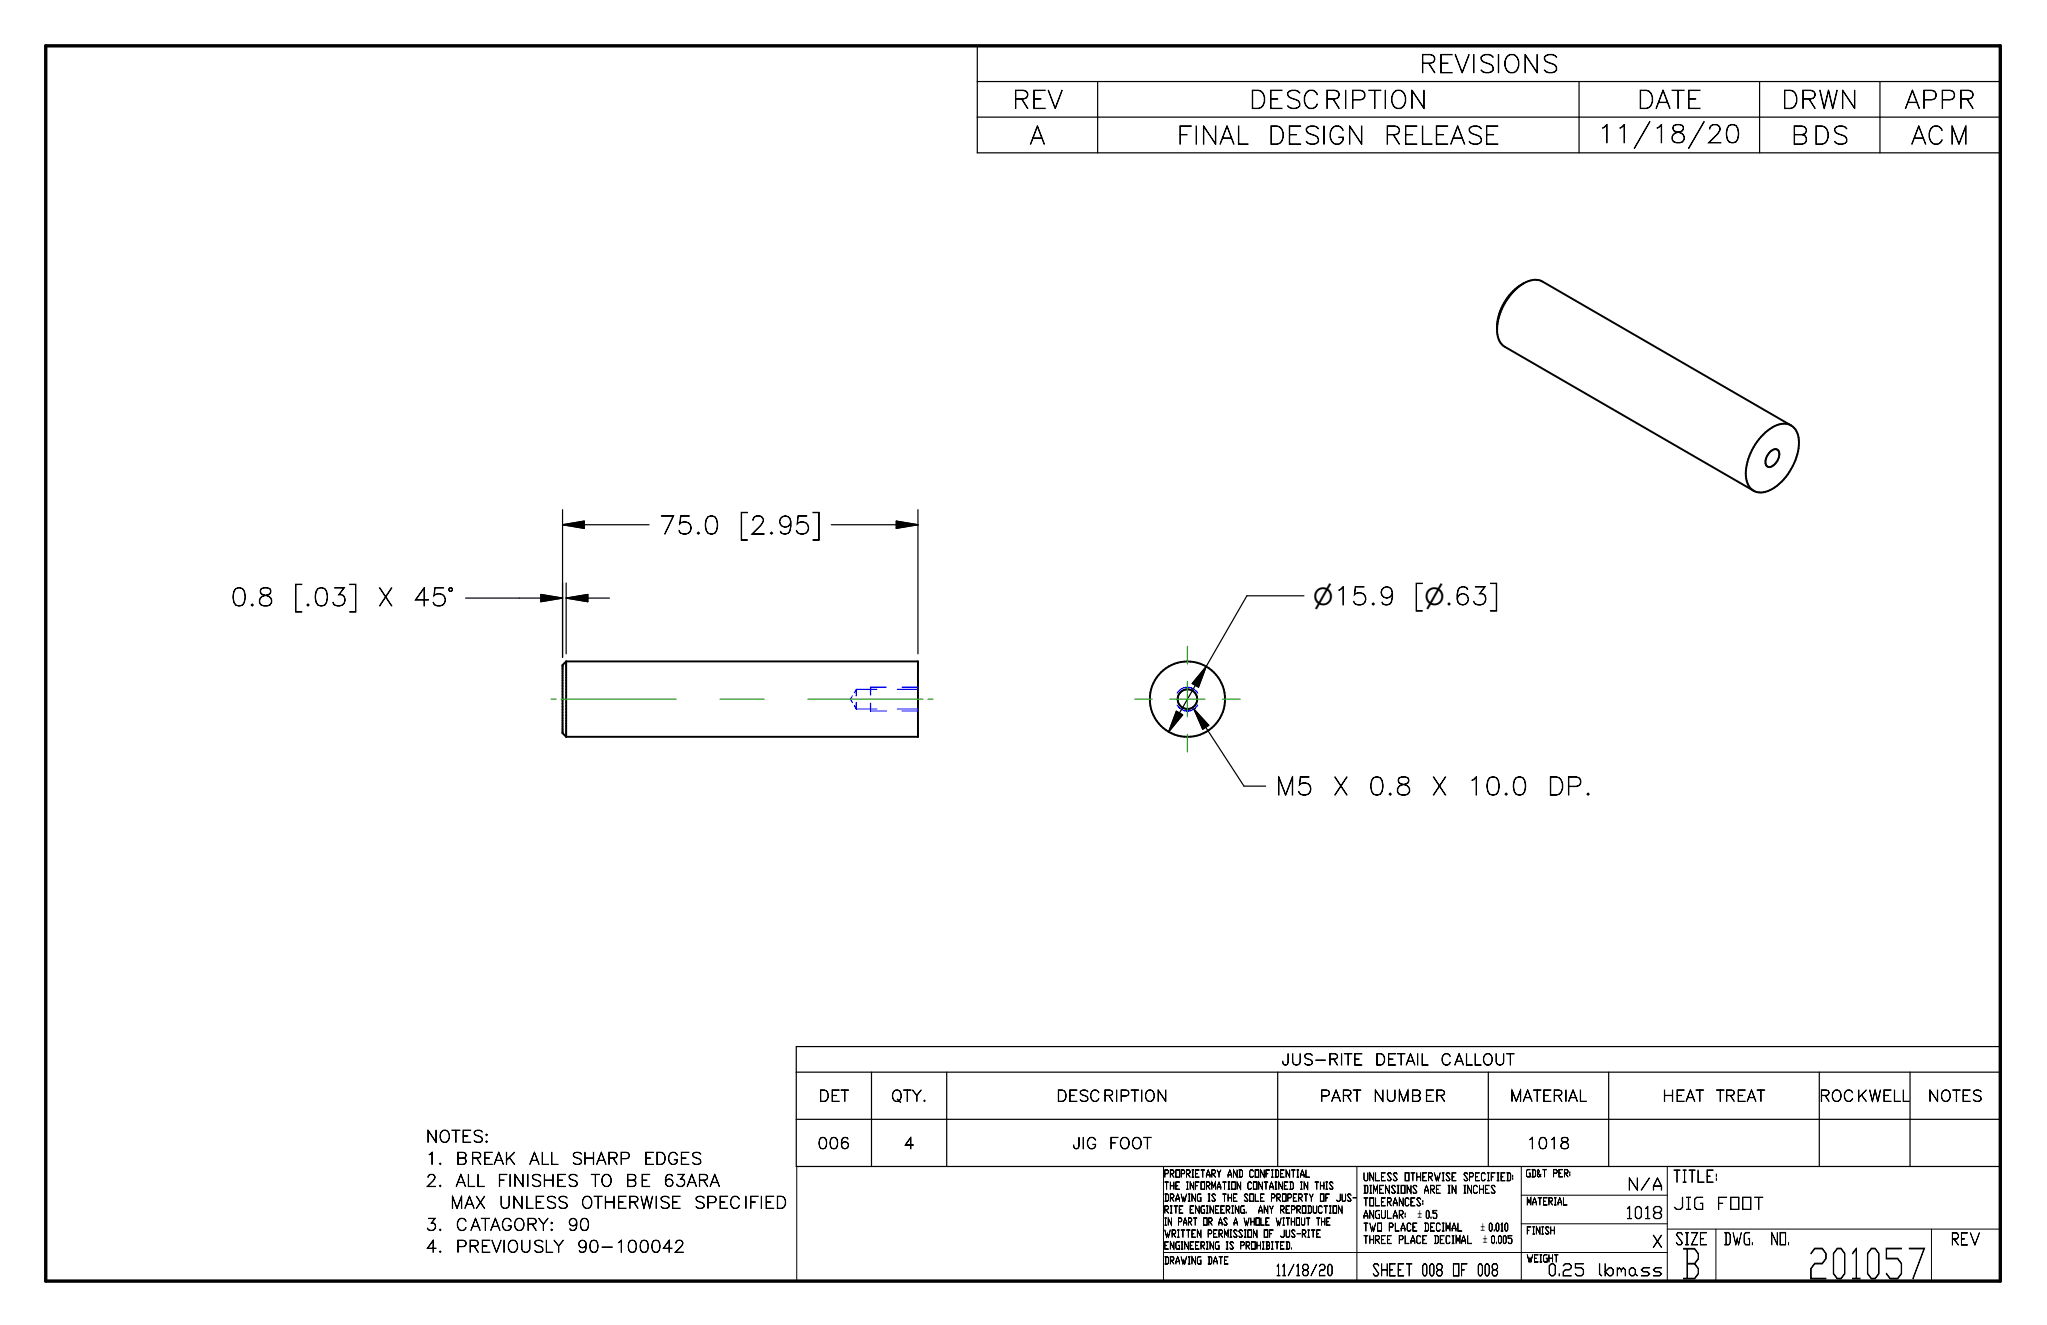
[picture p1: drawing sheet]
<svg xmlns="http://www.w3.org/2000/svg" width="432mm" height="279mm" viewBox="0 0 432 279" stroke-linecap="round" stroke-linejoin="round" font-family="sans-serif">
<defs><g id="words">
<text font-size="8.8" x="381.2" y="269.6">201057</text>
<text font-size="8.7" x="354.3" y="269.6">B</text>
<g font-size="5.2">
<text x="299.3" y="15.3">REVISIONS</text>
<text x="213.5" y="22.9">REV</text>
<text x="263.4" y="22.9">DESCRIPTION</text>
<text x="345.3" y="22.9">DATE</text>
<text x="375.7" y="22.9">DRWN</text>
<text x="401.7" y="22.9">APPR</text>
<text x="217.2" y="30.4">A</text>
<text x="248.2" y="30.4">FINAL</text>
<text x="267.4" y="30.4">DESIGN</text>
<text x="291.9" y="30.4">RELEASE</text>
<text x="336.9" y="30.1">11/18/20</text>
<text x="377.7" y="30.4">BDS</text>
<text x="403.1" y="30.4">ACM</text>
<text x="138.9" y="112.6">75.0</text>
<text x="155.8" y="112.6">[2.95]</text>
<text x="48.6" y="127.8">0.8</text>
<text x="61.8" y="127.8">[.03]</text>
<text x="79.5" y="127.8">X</text>
<text x="87.1" y="127.8">45°</text>
<text x="298.2" y="127.5">[n.63]</text>
<text x="269" y="167.6">M5</text>
<text x="281" y="167.6">X</text>
<text x="288.6" y="167.6">0.8</text>
<text x="301.8" y="167.6">X</text>
<text x="309.4" y="167.6">10.0</text>
<text x="326.3" y="167.6">DP.</text>
</g>
<text font-size="5" x="277" y="127.6">n15.9</text>
<g font-size="3.5">
<text x="343.3" y="251">N/A</text>
<text x="352.8" y="249.3">TITLE:</text>
<text x="342.9" y="257">1018</text>
<text x="352.8" y="255">JIG</text>
<text x="362.1" y="255">FOOT</text>
<text x="348.4" y="263">X</text>
<text x="353.3" y="262.5">SIZE</text>
<text x="363.5" y="262.5">DWG.</text>
<text x="373.5" y="262.5">NO.</text>
<text x="411.5" y="262.5">REV</text>
<text x="289.4" y="269">SHEET 008 OF 008</text>
<text x="326.4" y="269">0.25</text>
<text x="337" y="269">lbmass</text>
</g>
<g font-size="3.4">
<text x="89.8" y="240.9">NOTES:</text>
<text x="89.8" y="245.5">1.</text>
<text x="96.1" y="245.5">BREAK</text>
<text x="111.6" y="245.5">ALL</text>
<text x="120.4" y="245.5">SHARP</text>
<text x="135.8" y="245.5">EDGES</text>
<text x="89.8" y="250.2">2.</text>
<text x="96.1" y="250.2">ALL</text>
<text x="104.9" y="250.2">FINISHES</text>
<text x="124.6" y="250.2">TO</text>
<text x="131.9" y="250.2">BE</text>
<text x="139.9" y="250.2">63ARA</text>
<text x="94.9" y="254.8">MAX</text>
<text x="105.2" y="254.8">UNLESS</text>
<text x="122.5" y="254.8">OTHERWISE</text>
<text x="146.3" y="254.8">SPECIFIED</text>
<text x="89.8" y="259.5">3.</text>
<text x="96.1" y="259.5">CATAGORY:</text>
<text x="119.6" y="259.5">90</text>
<text x="89.8" y="264.1">4.</text>
<text x="96.1" y="264.1">PREVIOUSLY</text>
<text x="121.6" y="264.1">90-100042</text>
</g>
<text font-size="3.3" x="269.1" y="269">11/18/20</text>
<g font-size="3.2">
<text x="270.3" y="224.6">JUS-RITE</text>
<text x="290" y="224.6">DETAIL</text>
<text x="303.8" y="224.6">CALLOUT</text>
<text x="172.6" y="232.2">DET</text>
<text x="187.9" y="232.2">QTY.</text>
<text x="222.8" y="232.2">DESCRIPTION</text>
<text x="278.3" y="232.2">PART</text>
<text x="289.6" y="232.2">NUMBER</text>
<text x="318.5" y="232.2">MATERIAL</text>
<text x="350.6" y="232.2">HEAT</text>
<text x="362" y="232.2">TREAT</text>
<text x="383.7" y="232.2">ROCKWELL</text>
<text x="406.6" y="232.2">NOTES</text>
<text x="172.4" y="242.2">006</text>
<text x="190.6" y="242.2">4</text>
<text x="226.2" y="242.2">JIG</text>
<text x="233.9" y="242.2">FOOT</text>
<text x="322" y="242.2">1018</text>
</g>
<g font-size="2.3">
<text x="287.5" y="249">UNLESS OTHERWISE SPECIFIED:</text>
<text x="287.5" y="251.6">DIMENSIONS ARE IN INCHES</text>
<text x="287.5" y="254.3">TOLERANCES:</text>
<text x="287.5" y="256.9">ANGULAR:</text>
<text x="287.5" y="259.6">TWO PLACE DECIMAL</text>
<text x="287.5" y="262.2">THREE PLACE DECIMAL</text>
</g>
<g font-size="2.2">
<text x="299.1" y="256.8">`0.5</text>
<text x="312.4" y="259.5">`0.010</text>
<text x="312.8" y="262.2">` 0.005</text>
</g>
<g font-size="2.1">
<text x="245.5" y="248.2">PROPRIETARY AND CONFIDENTIAL</text>
<text x="245.5" y="250.8">THE INFORMATION CONTAINED IN THIS</text>
<text x="321.8" y="248.2">GD&amp;T PER:</text>
<text x="245.5" y="253.3">DRAWING IS THE SOLE PROPERTY OF JUS-</text>
<text x="245.5" y="255.8">RITE ENGINEERING.</text>
<text x="265.3" y="255.8">ANY REPRODUCTION</text>
<text x="322" y="254.1">MATERIAL</text>
<text x="245.5" y="260.9">WRITTEN PERMISSION OF JUS-RITE</text>
<text x="245.5" y="263.4">ENGINEERING IS PROHIBITED.</text>
<text x="245.5" y="258.4">IN PART OR AS A WHOLE WITHOUT THE</text>
<text x="322" y="260.2">FINISH</text>
<text x="245.5" y="266.5">DRAWING DATE</text>
<text x="322" y="266.1">WEIGHT</text>
</g>
</g></defs>
<g fill="none" stroke="#000" stroke-width=".41">
<path d="M321.4 59.8a11.2 11.2 0 0 0-5.6 10.3 3.7 3.7 0 0 0 1.6 3l52.5 30.4M321.4 59.8a12.6 12.6 0 0 0-5.6 9.1M321.4 59.8a4.1 4.1 0 0 1 4-.4l52.4 30.3M373.3 95.3a1.14 1.14 0 0 1 1.9-.2 2.74 2.74 0 0 1-2.1 3.4 1.28 1.28 0 0 1-.5-2zM377.8 89.7a4.5 4.5 0 0 1 1.6 4.8 12.5 12.5 0 0 1-6 8.9 3.6 3.6 0 0 1-3.5 .1M377.8 89.7a4.4 4.4 0 0 0-4.9 1.1 12 12 0 0 0-4.5 10.1l.6 1.8 .9 .8M119.4 139.5l-.7 .7v14.4l.7 .8M119.4 139.5v15.9M119.4 139.5h74.2v15.9h-74.2"/>
<circle cx="250.5" cy="147.4" r="7.9"/>
<circle cx="250.5" cy="147.4" r="2.07"/>
</g>
<g fill="none" stroke="#00f" stroke-width=".25">
<path d="M179.8 146.7l-.4 .7 .4 .7M180.2 148.8l.4 .7M180.6 145.4v1.3M180.6 148.1v1.4M180.6 145.4l-.4 .7M180.6 145.4h4.4M180.6 149.5h4.4M183.6 148.3v1.6h3.4M187 144.9h-3.4v1.7M189.3 145.4h4.3M189.3 149.5h4.3M190.3 144.9h3.3"/>
<path d="M190.3 149.9h3.3M248.3 148.7a2.48 2.48 0 0 0 4.3 0M248.3 146.2a2.47 2.47 0 0 1 4.3 0"/>
</g>
<path d="M9.6 9.7h412.3v260.4h-412.3z" fill="none" stroke="#000" stroke-width=".71"/>
<path d="M168.1 246h253.8v24.1h-253.8zM245.4 246v24.1M286.2 246v24.1M320.9 252h30.8M320.9 258.1h30.8M320.9 246v24.1M351.7 259.2h70.2M351.7 246v24.1M362 259.2v10.9M407.4 259.2v10.9M245.4 264.1h106.3" fill="none" stroke="#000" stroke-width=".21"/>
<g fill="none" stroke="#000" stroke-width=".25">
<path d="M206.2 9.7h215.7v22.5h-215.7zM206.2 17.2h215.7M231.5 17.2v15M333.1 17.2v15M371.2 17.2v15M396.6 17.2v15M206.2 24.7h215.7M118.7 110.7h18.2M118.7 110.7l4.5-.8v1.5zM118.7 107.5v31.1M175.4 110.7h18.2M189.1 109.9l4.5 .8-4.5 .7z"/>
<path d="M193.6 107.5v30.4M98.2 126.1h20.5M114.1 125.4l4.6 .7-4.6 .8zM119.4 126.1h9.2M119.4 126.1l4.6-.7v1.5zM119.4 122.9v15M275.1 125.6h-12.1l-16.5 28.7M248.1 150l1.4 .7-3 3.6zM251.9 149.5l10.5 16.3h4.6M251.9 149.5l3.1 3.5-1.3 .8zM254.4 140.5l-1.6 4.4-1.3-.8zM168 220.7h253.9v25.3h-253.9z"/>
<path d="M168 226.1h253.9M168 236h253.9M183.8 226.1v19.9M199.7 226.1v19.9M269.5 226.1v19.9M313.9 226.1v19.9M339.3 226.1v19.9M383.8 226.1v19.9M402.9 226.1v19.9"/>
</g>
<path d="M118.7 110.7l4.5-.8v1.5zM189.1 109.9l4.5 .8-4.5 .7zM114.1 125.4l4.6 .7-4.6 .8zM119.4 126.1l4.6-.7v1.5zM248.1 150l1.4 .7-3 3.6zM254.4 140.5l-1.6 4.4-1.3-.8zM251.9 149.5l3.1 3.5-1.3 .8z" fill="#000" stroke="#000" stroke-width=".25"/>
<path d="M250.5 136.3v3.7M116.3 147.4h1M118.4 147.4h24.2M151.9 147.4h9.3M170.4 147.4h24.3M195.7 147.4h1.1M239.4 147.4h3.7M246.8 147.4h7.4M250.5 143.7v7.4M250.5 154.9v3.6M257.9 147.4h3.7" fill="none" stroke="#23a718" stroke-width=".25"/>
<use href="#words"/>
</svg>
